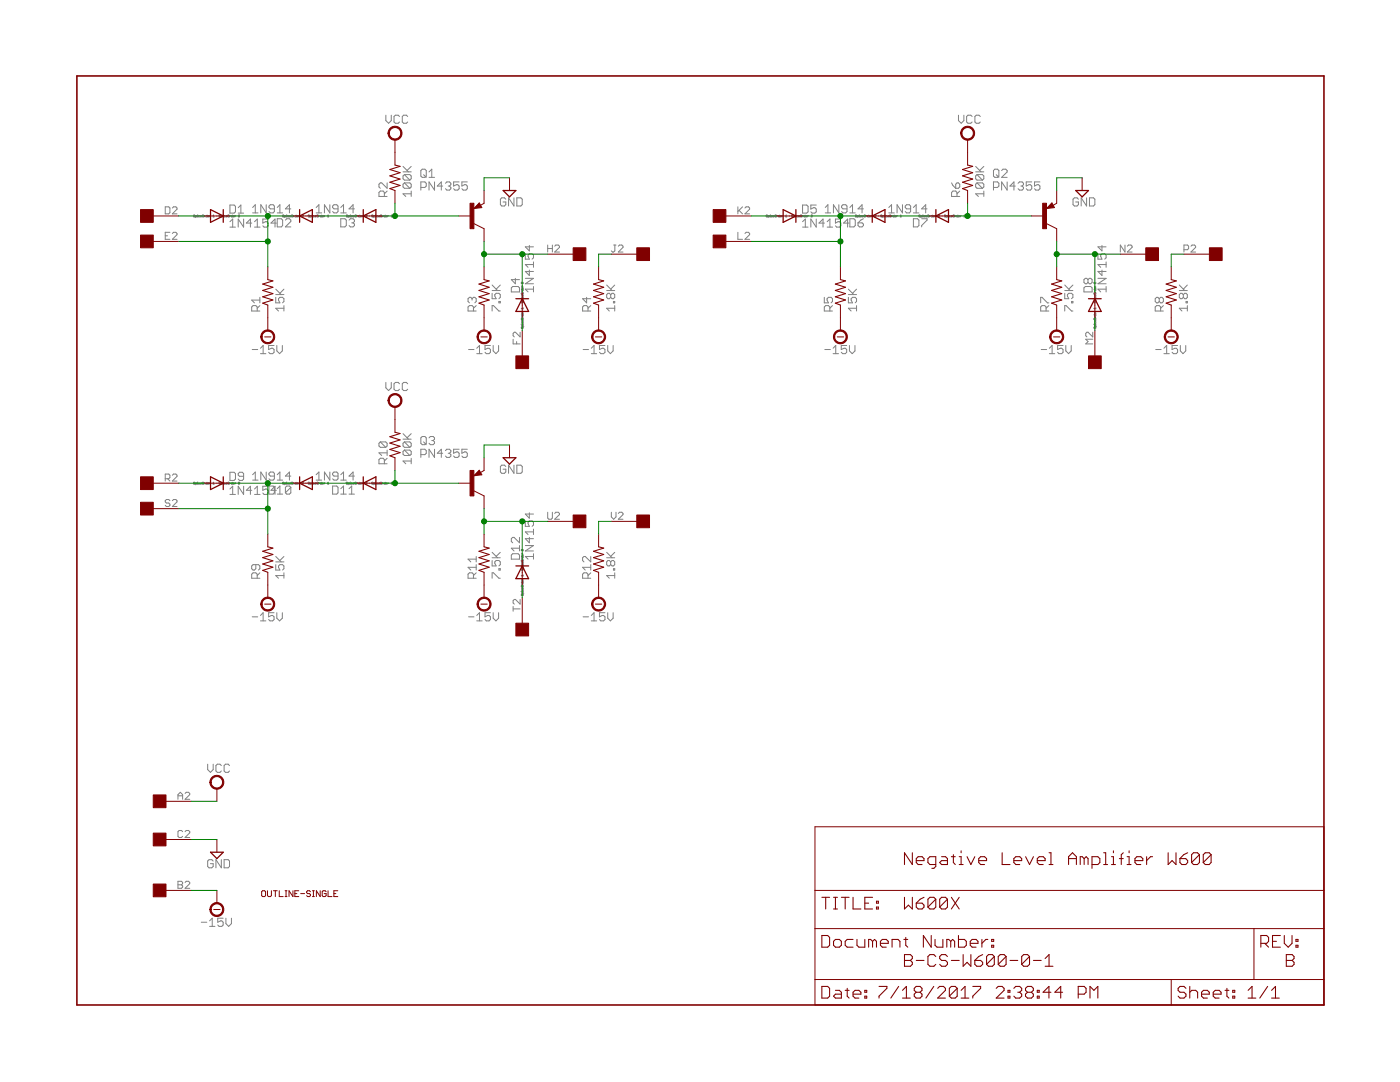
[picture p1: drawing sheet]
<svg xmlns="http://www.w3.org/2000/svg" width="279mm" height="216mm" viewBox="0 0 279 216" stroke-linecap="round" stroke-linejoin="round" font-family="sans-serif">
<g fill="none" stroke="#808080" stroke-width=".2">
<path d="M76.7 39.2v-.8l-.2-.3h-.6l-.3 .3v.8h1.7M77 23v1.1l.6 .5 .5-.5v-1.1M77.3 36.5v1.1l-1.1-1.1h-.3l-.3 .3v.5l.3 .3M77.3 38.1l-.6 .6M79.7 23.2l-.2-.2h-.6l-.3 .2v1.1l.3 .3h.6l.2-.3M80.4 34.3h1.7M80.4 33.2l1.1 1.1M80.7 36.5l-.3 .3v.5l.3 .3h1.1M80.7 36.5h1.1l.3 .3v.5l-.3 .3M80.7 34.8l-.3 .3v.6l.3 .2h1.1M80.7 34.8h1.1l.3 .3v.6l-.3 .2M80.7 36.5l1.1 1.1"/>
<path d="M80.7 34.8l1.1 1.1M81.4 23.2l-.3-.2h-.5l-.3 .2v1.1l.3 .3h.5l.3-.3M82.1 38.7h-1.7l.6 .5M82.1 38.1v1.1M82.1 33.2l-.9 .8M84 34l.3-.2h.5l.3 .2v1.1l-.3 .3h-.5l-.3-.3zM84 37.4h.8l.3-.3v-.5l-.3-.3h-.8v1.6M84.5 34.9l.6 .5M85.6 35.4h1.1M85.6 34.3l.6-.5v1.6M86.7 36.3v1.6l-1.1-1.6v1.6M88.3 37.1h-1l.8-.8v1.6"/>
<path d="M88.9 36.6l.3-.3h.5l.3 .3v.3l-.3 .2M89.5 37.1h.2M89.7 37.1l.3 .3v.3l-.3 .2h-.5l-.3-.2M91.6 36.3h-1.1v.8l.9-.2 .2 .2v.6l-.2 .2h-.6l-.3-.2M93.3 36.3h-1.1v.8l.5-.2h.3l.3 .2v.6l-.3 .2h-.6l-.2-.2M100.9 39.8l-.2-.3h-.6l-.2 .3v1l.2 .3h.6l.2-.3v-.5h-.5M102.6 39.5v1.6l-1.1-1.6v1.6M103.1 39.5h.8l.3 .3v1l-.3 .3h-.8zM189.9 36.5l.3 .5 .5 .6M191 36.5h.3l.2 .3v.5l-.2 .3h-.6v-.8zM191 39.2v-.8l-.3-.3h-.5l-.3 .3v.8h1.6M191.3 23v1.1l.5 .5 .6-.5v-1.1"/>
<path d="M191.5 38.1l-.5 .6M194 23.2l-.3-.2h-.5l-.3 .2v1.1l.3 .3h.5l.3-.3M194.7 34.3h1.6M194.7 33.2l1.1 1.1M195 36.5h1.1l.2 .3v.5l-.2 .3M195 36.5l-.3 .3v.5l.3 .3h1.1M195 34.8l-.3 .3v.6l.3 .2h1.1M195 34.8h1.1l.2 .3v.6l-.2 .2M195 36.5l1.1 1.1M195 34.8l1.1 1.1M195.6 23.2l-.2-.2h-.6l-.2 .2v1.1l.2 .3h.6l.2-.3M196.3 38.7h-1.6l.6 .5"/>
<path d="M196.3 38.1v1.1M196.3 33.2l-.8 .8M198.3 37.4h.8l.2-.3v-.5l-.2-.3h-.8v1.6M198.5 33.8h.6l.2 .2v1.1l-.2 .3h-.6l-.2-.3v-1.1zM198.8 34.9l.5 .5M199.9 34l.3-.2h.5l.3 .2v.3l-1.1 1.1h1.1M201 36.3v1.6l-1.1-1.6v1.6M202.6 37.1h-1.1l.9-.8v1.6M203.2 36.6l.3-.3h.5l.3 .3v.3l-.3 .2M203.7 37.1h.3M204 37.1l.3 .3v.3l-.3 .2h-.5l-.3-.2M205.9 36.3h-1.1v.8l.8-.2 .3 .2v.6l-.3 .2h-.5l-.3-.2"/>
<path d="M207.5 36.3h-1v.8l.5-.2h.3l.2 .2v.6l-.2 .2h-.6l-.2-.2M215.2 39.8l-.3-.3h-.5l-.3 .3v1l.3 .3h.5l.3-.3v-.5h-.5M216.9 39.5v1.6l-1.1-1.6v1.6M217.4 39.5h.8l.3 .3v1l-.3 .3h-.8zM33 41.3h.7l.2 .2v.9l-.2 .3h-.7zM33 47.1h.4M33.9 46.4h-.9v1.4h.9M34.4 46.6l.2-.2h.5l.2 .2v.2l-.9 1h.9M34.4 41.5l.2-.2h.5l.2 .2v.2l-.9 1h.9M38.9 43h-.3l.3 .2-.1 .1-.2-.1M39 43.3h.2l.1-.2-.3-.1v.4M39.4 43.3h.1"/>
<path d="M39.4 43l.1 .3M39.5 42.8v.1M39.9 43l-.3 .1 .1 .2h.2M40 43.2h.3l-.1-.2-.2 .1 .2 .2M40.4 42.9l.2 .1v.3l-.2-.1zM40.7 43v.3M40.9 43l-.2 .2M41.3 42.9v.4l-.2-.1v-.2h.2M41.4 43.2h.3l-.1-.2-.2 .1 .2 .2M41.8 43v.3M42 43l-.2 .2M42.5 43.3h.3"/>
<path d="M42.5 43l.1-.1v.4M44 43h-.3l.3 .2-.1 .1-.2-.1M44.1 43.3h.2v-.2l-.2-.1v.4M44.5 43.3h.1M44.5 43v.3M44.5 42.8v.1M45 43l-.3 .1 .1 .2h.2M45.1 43.2h.2v-.2l-.2 .1 .2 .2M45.5 42.9l.2 .1v.3l-.2-.1zM45.8 43v.3M45.9 44.2l.5-.5v1.6M45.9 45.3h1.1"/>
<path d="M45.9 40.9h.8l.3 .3v1.1l-.3 .2h-.8zM46 43l-.2 .2M46.4 42.9v.4l-.3-.1 .1-.2h.2M46.5 43.2h.3l-.1-.2-.2 .1 .2 .2M46.9 43v.3M47.1 43l-.2 .2M47.5 41.4l.6-.5v1.6M47.5 42.5h1.1M47.6 43h.2l-.2 .3h.2M48.6 43.7v1.6l-1.1-1.6v1.6M50.2 44.5h-1l.8-.8v1.6M50.4 41.4l.5-.5v1.6"/>
<path d="M50.4 42.5h1.1M50.8 45.3h1.1M50.8 44.2l.6-.5v1.6M51.9 59.9h-1.7l.6 .5M51.9 59.3v1.1M53.1 40.9v1.6l-1.1-1.6v1.6M53.5 43.7h-1v.8l.8-.3 .2 .3v.6l-.2 .2h-.6l-.2-.2M54.8 41.7h-.8l-.3-.3v-.3l.3-.2h.5l.3 .2v1.1l-.3 .3h-.5l-.3-.3M55 59.3v1.1h.9l-.3-.5v-.3l.3-.3h.5l.3 .3v.6l-.3 .2M55 58.8h1.7M55 57.7l1.1 1.1M55.2 44.5h-1.1l.8-.8v1.6"/>
<path d="M55.3 43.6h.8l.3 .3v1.1l-.3 .3h-.8zM55.3 42.5h1.1M55.3 41.4l.6-.5v1.6M56.7 43h-.3l.3 .2-.1 .1-.2-.1M56.7 57.7l-.8 .8M56.8 43.3h.2v-.2l-.2-.1v.4M57 43.9l.2-.3h.6l.2 .3v.3l-1 1.1h1M57.1 43.3h.2M57.1 43l.1 .3M57.2 42.8v.1M57.7 43l-.3 .1 .1 .2h.2M57.8 43.2h.2v-.2l-.2 .1 .2 .2"/>
<path d="M58 41.7h-1l.8-.8v1.6M58.2 42.9l.2 .1v.3l-.2-.1zM58.5 43v.3M58.7 43l-.2 .2M59.1 42.9v.4l-.3-.1 .1-.2h.2M59.2 43.2h.3l-.1-.2-.2 .1 .2 .2M59.6 43v.3M59.8 43l-.2 .2M60.3 43h.2l-.2 .3h.2M61.7 43h-.2l.2 .2v.1l-.2-.1M61.9 43.3h.2v-.2l-.2-.1v.4M62.2 43.3h.2"/>
<path d="M62.2 43l.1 .3M62.3 42.8v.1M62.7 43l-.2 .1v.2h.2M62.9 43.2h.2v-.2l-.2 .1 .2 .2M63.1 42.5h1.1M63.1 41.4l.5-.5v1.6M63.3 42.9l.2 .1-.1 .3-.2-.1zM63.6 43v.3M63.8 43l-.2 .2M64.2 42.9v.4l-.3-.1 .1-.2h.2M64.3 43.2h.3l-.1-.2-.2 .1 .2 .2M64.7 43v.3"/>
<path d="M64.9 43l-.2 .2M65.4 43.3h.2M65.4 43l.1-.1v.4M65.8 40.9v1.6l-1.1-1.6v1.6M67.5 41.7h-.8l-.3-.3v-.3l.3-.2h.5l.3 .2v1.1l-.3 .3h-.5l-.3-.3M68 43.6h.8l.3 .3v1.1l-.3 .3h-.8zM68 42.5h1.1M68 41.4l.6-.5v1.6M69.4 43h-.3l.3 .2-.1 .1-.2-.1M69.5 43.3l.2-.1v-.2h-.2v.4M69.7 43.9l.2-.3h.6l.2 .3v.3l-.2 .3M69.8 43.3h.2"/>
<path d="M69.8 43l.1 .3M69.9 42.8v.1M70.2 44.5h.3M70.4 43l-.3 .1 .1 .2h.2M70.5 44.5l.2 .2v.3l-.2 .3h-.6l-.2-.3M70.5 43.2h.2v-.2l-.2 .1 .2 .2M70.7 41.7h-1l.8-.8v1.6M70.8 43h.3l-.1 .3-.2-.1zM71.2 43v.3M71.4 43l-.2 .2M71.8 42.9v.4l-.3-.1 .1-.2h.2M71.9 43.2h.3l-.1-.2-.2 .1 .2 .2"/>
<path d="M72.3 43v.3M72.5 43l-.2 .2M73 43h.2l-.2 .3h.2M74.4 43h-.2l.2 .2v.1l-.2-.1M74.6 43.3l.2-.1v-.2h-.2v.4M74.9 43.3h.2M74.9 43l.1 .3M75 42.8v.1M75.4 43l-.2 .1v.2h.2M75.6 43.2h.2v-.2l-.2 .1 .2 .2M75.9 43h.3l-.1 .3-.2-.1zM76.3 43v.3"/>
<path d="M76.5 43l-.2 .2M76.9 42.9v.4l-.3-.1 .1-.2h.2M77 43.2h.2v-.2l-.2 .1 .2 .2M77.4 43v.3M77.6 43l-.2 .2M78.1 43.3h.2M78.1 43l.1-.1v.4M94.2 59.6l-.2-.3h-.3l-.3 .3v.6l.3 .2M94.2 59.6l.3-.3h.3l.2 .3v.6l-.2 .2M94.2 59.6v.3M98.2 58.5v1.1h.8l-.3-.5v-.3l.3-.3h.6l.2 .3v.5l-.2 .3M98.2 58h1.6"/>
<path d="M98.2 56.9l1.1 1.1M99.8 56.9l-.8 .8M102 57.4l.3-.2h1.1l.3 .2v.9h-1.7zM102.8 55.5v1.1l-.8-.8h1.7M104 59.6h.1M104 57.7h.4v.2l-.2 .1v-.3M104.1 58.4h.3v.2l-.3 .1zM104.2 59.2v.2h.2v-.2M104.2 57.1l.1 .2M104.2 58.1l.1 .2M104.2 58.3h.2M104.2 57.3h.2"/>
<path d="M104.4 56.3v.3l-.2-.3-.2 .1 .1 .2M104.4 57.4v.2l-.2-.2h.1v.2M104.4 58.9v.2l-.2-.2 .1-.1v.3M104.4 59.6v.1M104.4 59.6l-.2 .1M104.8 50.6v1.1h.8l-.2-.5v-.3l.2-.3h.6l.3 .3v.5l-.3 .3M104.8 55.5h1.7l-1.7 1.1h1.7M105.6 53.9v1.1l-.8-.8h1.7M105.6 49v1.1l-.8-.8h1.7M106.5 57.7h-1.7l.6 .6M106.5 52.3v1M106.5 57.2v1.1"/>
<path d="M106.5 52.8h-1.7l.6 .5M109.3 48.9v1.4M109.3 49.6h.9M110.2 48.9v1.4M110.7 49.1l.2-.2h.5l.3 .2v.3l-1 .9h1M117.1 59.3v1.1l-.8-.8h1.6M121.1 58h1.6M121.1 56.9l1.1 1.1M121.9 58.8l-.3-.3h-.3l-.2 .3v.5l.2 .3h.3l.3-.3M121.9 58.8l.3-.3h.2l.3 .3v.5l-.3 .3h-.2l-.3-.3M121.9 58.8v.5M122.5 48.9h.4"/>
<path d="M122.7 56.9l-.8 .8M122.7 48.9v1.2l-.2 .2h-.3l-.2-.2M123.4 49.1l.2-.2h.5l.2 .2v.3l-.9 .9h.9M147.3 41.3v1.4M147.3 46.4v1.4h.9M147.5 42l.7 .7M148.2 41.3l-.9 .9M148.7 46.6l.2-.2h.5l.2 .2v.2l-.9 1h.9M148.7 41.5l.2-.2h.5l.2 .2v.2l-.9 1h.9M153.2 43l-.2-.1-.1 .1 .3 .2h-.3M153.3 43.3l.2-.1v-.2h-.2v.4M153.7 43.3h.1"/>
<path d="M153.7 43v.3M153.7 42.8v.1M154.2 43l-.3 .1 .1 .2h.2M154.3 43.2h.2v-.2l-.2 .1 .2 .2M154.7 42.9l.2 .1v.3l-.2-.1zM155 43v.3M155.2 43l-.2 .2M155.6 42.9v.4l-.3-.1 .1-.2h.2M155.7 43.2h.3l-.1-.2-.2 .1 .2 .2M156.1 43v.3M156.3 43l-.2 .2M156.8 43.3h.2"/>
<path d="M156.8 43l.1-.1v.4M158.2 43l-.1-.1-.1 .1 .2 .2h-.2M158.4 43.3l.2-.1v-.2h-.2v.4M158.7 43.3h.2M158.7 43l.1 .3M158.8 42.8v.1M159.2 43l-.2 .1v.2h.2M159.4 43.2h.2v-.2l-.2 .1 .2 .2M159.8 42.9l.2 .1-.1 .3-.2-.1zM160.1 43v.3M160.2 45.3h1.1M160.2 44.2l.5-.5v1.6"/>
<path d="M160.2 40.9h.8l.3 .3v1.1l-.3 .2h-.8zM160.3 43l-.2 .2M160.7 42.9v.4l-.3-.1 .1-.2h.2M160.8 43.2h.3l-.1-.2-.2 .1 .2 .2M161.2 43v.3M161.4 43l-.2 .2M161.9 43h.2l-.2 .3h.2M162.9 40.9h-1.1v.8l.5-.3h.3l.3 .3v.6l-.3 .2h-.5l-.3-.2M162.9 43.7v1.6l-1.1-1.6v1.6M164.5 59.3v1.1h.8l-.2-.8 .2-.3h.6l.2 .3v.6l-.2 .2M164.5 44.5h-1.1l.9-.8v1.6M164.7 42.5h1.1"/>
<path d="M164.7 41.4l.5-.5v1.6M165.1 45.3h1.1M165.1 44.2l.5-.5v1.6M167.4 40.9v1.6l-1.1-1.6v1.6M167.8 43.7h-1.1v.8l.6-.3h.2l.3 .3v.6l-.3 .2h-.5l-.3-.2M169 41.7h-.8l-.2-.3v-.3l.2-.2h.6l.2 .2v1.1l-.2 .3h-.6l-.2-.3M169.3 59.3v1.1h.8l-.2-.8 .2-.3h.6l.2 .3v.6l-.2 .2M169.3 58.8h1.6M169.3 57.7l1.1 1.1M169.4 44.5h-1l.8-.8v1.6M169.6 43.6h.8l.3 .3v1.1l-.3 .3h-.8zM169.6 42.5h1.1"/>
<path d="M169.6 41.4l.5-.5v1.6M170.9 43l-.1-.1-.1 .1 .2 .2h-.2M170.9 57.7l-.8 .8M171.1 43.3l.2-.1v-.2h-.2v.4M171.2 44.5h.8l.3 .2v.3l-.3 .3h-.5l-.3-.3zM171.4 43.3h.2M171.4 43l.1 .3M171.5 42.8v.1M171.9 43l-.2 .1v.2h.2M172.1 43.2h.2v-.2l-.2 .1 .2 .2M172.3 43.6l-.5 .3-.6 .6M172.3 41.7h-1.1l.8-.8v1.6"/>
<path d="M172.5 42.9l.2 .1-.1 .3-.2-.1zM172.8 43v.3M173 43l-.2 .2M173.4 42.9v.4l-.3-.1 .1-.2h.2M173.5 43.2h.3l-.1-.2-.2 .1 .2 .2M173.9 43v.3M174.1 43l-.2 .2M174.6 43h.2l-.2 .3h.2M176 43l-.2-.1v.1l.2 .2h-.2M176.1 43.3l.3-.1-.1-.2h-.2v.4M176.5 43.3h.1M176.5 43l.1 .3"/>
<path d="M176.6 42.8v.1M177 43l-.2 .1v.2h.2M177.1 43.2h.3l-.1-.2-.2 .1 .2 .2M177.4 42.5h1.1M177.4 41.4l.5-.5v1.6M177.6 42.9l.2 .1-.1 .3-.2-.1zM177.9 43v.3M178.1 43l-.2 .2M178.5 42.9v.4l-.3-.1 .1-.2h.2M178.6 43.2h.2v-.2l-.2 .1 .2 .2M178.9 43v.3M179.1 43l-.2 .2"/>
<path d="M179.6 43.3h.3M179.6 43l.2-.1v.4M180.1 40.9v1.6l-1.1-1.6v1.6M181.7 41.7h-.8l-.2-.3v-.3l.2-.2h.6l.2 .2v1.1l-.2 .3h-.6l-.2-.3M182.3 43.6h.8l.3 .3v1.1l-.3 .3h-.8zM182.3 42.5h1.1M182.3 41.4l.5-.5v1.6M183.6 43l-.1-.1-.1 .1 .2 .2h-.2M183.8 43.3l.2-.1v-.2h-.2v.4M183.9 43.6h1.1v.3l-1.1 1.1v.3M184.1 43.3h.2M184.1 43l.1 .3"/>
<path d="M184.2 42.8v.1M184.6 43l-.2 .1v.2h.2M184.8 43.2h.2v-.2l-.2 .1 .2 .2M185 41.7h-1.1l.8-.8v1.6M185.2 42.9l.2 .1-.1 .3-.2-.1zM185.5 43v.3M185.7 43l-.2 .2M186.1 42.9v.4l-.3-.1 .1-.2h.2M186.2 43.2h.3l-.1-.2-.2 .1 .2 .2M186.6 43v.3M186.8 43l-.2 .2M187.3 43h.2l-.2 .3h.2"/>
<path d="M188.7 43l-.2-.1v.1l.2 .2h-.2M188.8 43.3l.3-.1-.1-.2h-.2v.4M189.2 43.3h.1M189.2 43l.1 .3M189.3 42.8v.1M189.7 43l-.2 .1v.2h.2M189.8 43.2h.3l-.1-.2-.2 .1 .2 .2M190.3 42.9l.2 .1-.1 .3-.2-.1zM190.6 43v.3M190.8 43l-.2 .2M191.2 42.9v.4l-.3-.1 .1-.2h.2M191.3 43.2h.2v-.2l-.2 .1 .2 .2"/>
<path d="M191.6 43v.3M191.8 43l-.2 .2M192.3 43.3h.3M192.3 43l.2-.1v.4M212.5 58.5v1.1h.8l-.3-.5v-.3l.3-.3h.5l.3 .3v.5l-.3 .3M212.5 58h1.6M212.5 56.9l1.1 1.1M214.1 56.9l-.8 .8M216.3 57.4l.3-.2h1.1l.3 .2v.9h-1.7zM217.1 55.8l-.2-.3h-.3l-.3 .3v.5l.3 .3h.3l.2-.3M217.1 55.8l.3-.3h.3l.3 .3v.5l-.3 .3h-.3l-.3-.3M217.1 55.8v.5"/>
<path d="M218.2 59.6h.1M218.3 58.5l.3-.1 .1 .2-.3 .1zM218.3 57.7h.4l-.1 .3-.2-.1v-.2M218.4 59.2l.1 .2h.2v-.2M218.4 58.3h.3M218.4 57.3h.3M218.4 57.1l.2 .2M218.4 58.1l.2 .2M218.7 59.6l-.3 .1M218.7 58.9l-.1 .2-.2-.2 .2-.1v.3M218.7 57.4l-.1 .2-.2-.2h.2v.2M218.7 56.3v.3l-.3-.3-.1 .1 .1 .2"/>
<path d="M218.7 59.6v.1M219.1 55.5h1.6l-1.6 1.1h1.6M219.1 50.6v1.1h.8l-.2-.8 .2-.3h.6l.2 .3v.5l-.2 .3M219.9 53.9v1.1l-.8-.8h1.6M219.9 49v1.1l-.8-.8h1.6M220.7 57.7h-1.6l.6 .6M220.7 52.8h-1.6l.6 .5M220.7 52.3v1M220.7 57.2v1.1M224.5 48.9v1.4l-.9-1.4v1.4M225 49.1l.2-.2h.5l.2 .2v.3l-.9 .9h.9M231.4 59.6l-.3-.3h-.3l-.3 .3v.6l.3 .2h.3l.3-.2"/>
<path d="M231.4 59.6l.2-.3h.3l.3 .3v.6l-.3 .2h-.3l-.2-.2M231.4 59.6v.6M235.4 58h1.6M235.4 56.9l1 1.1M236.2 58.8l-.3-.3h-.3l-.2 .3v.5l.2 .3h.3l.3-.3M236.2 58.8l.2-.3h.3l.3 .3v.5l-.3 .3h-.3l-.2-.3M236.2 58.8v.5M236.3 49.8h.7l.2-.2v-.5l-.2-.2h-.7v1.4M237 56.9l-.8 .8M237.7 49.1l.2-.2h.5l.2 .2v.3l-.9 .9h.9M50.3 69.7h1.1M51.3 62.1v-.8l-.2-.3h-.6l-.3 .3v.8h1.7"/>
<path d="M51.9 61l-.6 .5M52 69.5l.5-.6v1.7M52 70.6h1.1M54.7 68.9h-1.1v.8l.8-.2 .3 .2v.6l-.3 .3h-.5l-.3-.3M55.2 68.9v1.1l.6 .6 .5-.6v-1.1M56.7 61v1.1M56.7 61.5h-1.7l.6 .6M77 76.3v1.1l.6 .5 .5-.5v-1.1M79.7 76.6l-.2-.3h-.6l-.3 .3v1.1l.3 .2h.6l.2-.2M81.4 76.6l-.3-.3h-.5l-.3 .3v1.1l.3 .2h.5l.3-.2M93.5 69.7h1.1M94.5 62.1v-.8l-.3-.3h-.5l-.3 .3v.8h1.6"/>
<path d="M95 61l-.5 .5M95.1 69.5l.6-.6v1.7M95.1 70.6h1.1M97.9 68.9h-1.1v.8l.5-.2h.3l.3 .2v.6l-.3 .3h-.6l-.2-.3M98.2 62.1v-1.1h.3l1.1 1.1h.2M98.4 68.9v1.1l.6 .6 .5-.6v-1.1M99.6 60.2h.2v.2h-.2zM102.4 67.7v.9h1.4M103.1 68.2v.4M103.8 66.3v.9l-.9-.9h-.3l-.2 .2v.5l.2 .2M104 64.7h.1M104 62.8h.4v.2l-.2 .1v-.3"/>
<path d="M104.1 65.3l-.1 .1 .2 .1 .2-.2v.2M104.1 60.2l-.1 .2h.2l.2-.2v.2M104.1 63.5h.3v.2l-.3 .1zM104.2 64.3v.2h.2v-.2M104.2 62.1l.1 .2M104.2 63.2l.1 .2M104.2 63.4h.2M104.2 62.3h.2M104.4 60.1v-.3l-.2 .1v.2h.3M104.4 61.4v.3M104.4 62.5v.2l-.2-.2h.1v.2M104.4 63.9v.2l-.2-.2h.1v.2"/>
<path d="M104.4 64.6v.2M104.4 65.1v-.2h-.2v.2h.3M104.4 64.7l-.2 .1M104.4 61.5h-.4l.2 .2M116.4 69.7h1.1M117.3 62.1v-.8l-.2-.3h-.6l-.2 .3v.8h1.6M117.9 61l-.6 .5M118 70.6h1.1M118 69.5l.6-.6v1.7M120.7 68.9h-1.1v.8l.6-.2h.3l.2 .2v.6l-.2 .3h-.6l-.3-.3M121.3 68.9v1.1l.5 .6 .6-.6v-1.1M122.4 60.2h.3v.2h-.3z"/>
<path d="M122.7 61.5h-1.6l.5 .6M122.7 61v1.1M164.6 69.7h1.1M165.6 62.1v-.8l-.3-.3h-.5l-.3 .3v.8h1.6M166.1 61l-.5 .5M166.3 70.6h1M166.3 69.5l.5-.6v1.7M169 68.9h-1.1v.8l.5-.2h.3l.3 .2v.6l-.3 .3h-.5l-.3-.3M169.5 68.9v1.1l.6 .6 .5-.6v-1.1M170.9 61.5h-1.6l.6 .6M170.9 61v1.1M207.7 60.4v-1.1h.3l1 1.1h.3"/>
<path d="M207.8 69.7h1.1M208.8 62.1v-.8l-.3-.3h-.5l-.3 .3v.8h1.6M209.3 61l-.5 .5M209.4 69.5l.6-.6v1.7M209.4 70.6h1.1M212.2 68.9h-1.1v.8l.5-.2h.3l.3 .2v.6l-.3 .3h-.6l-.2-.3M212.5 62.1v-1.1h.3l1 1.1h.3M212.7 68.9v1.1l.6 .6 .5-.6v-1.1M213.8 60.2h.3v.2h-.3zM218.1 67.7h-1.4l.4 .5-.4 .4h1.4M218.1 66.3v.9l-1-.9h-.2l-.2 .2v.5l.2 .2M218.2 64.7h.1"/>
<path d="M218.3 63.6l.3-.1 .1 .2-.3 .1zM218.3 62.8h.4l-.1 .3-.2-.1v-.2M218.4 65.3v.2l.2-.2h.1l-.1 .2M218.4 60.2v.2l.2-.2h.1l-.1 .2M218.4 64.3l.1 .2h.2v-.2M218.4 63.4h.3M218.4 62.3h.3M218.4 62.1l.2 .2M218.4 63.2l.2 .2M218.7 65.1v-.2h-.2l-.1 .2h.4M218.7 64.7l-.3 .1M218.7 63.9l-.1 .2-.2-.2h.2v.2"/>
<path d="M218.7 62.5l-.1 .2-.2-.2h.2v.2M218.7 61.5h-.4l.1 .2M218.7 60.1v-.2l-.2-.1-.1 .3h.4M218.7 61.4v.3M218.7 64.6v.2M230.7 69.7h1M231.6 62.1v-.8l-.2-.3h-.6l-.3 .3v.8h1.7M232.2 61l-.6 .5M232.3 70.6h1.1M232.3 69.5l.5-.6v1.7M235 68.9h-1.1v.8l.6-.2h.2l.3 .2v.6l-.3 .3h-.5l-.3-.3M235.6 68.9v1.1l.5 .6 .5-.6v-1.1"/>
<path d="M236.7 60.2h.3v.2h-.3zM237 61.5h-1.6l.5 .6M237 61v1.1M33 95.5h.7l.2-.2v-.5l-.2-.2h-.7v1.4M33.4 95.5l.5 .5M33.9 99.9l-.2-.2h-.5l-.2 .2v.2l.2 .3h.5l.2 .2v.2l-.2 .3h-.5l-.2-.3M34.4 94.8l.2-.2h.5l.2 .2v.3l-.9 .9h.9M34.4 99.9l.2-.2h.5l.2 .2v.2l-.9 1h.9M38.9 96.3h-.3l.3 .2-.1 .1-.2-.1M39 96.6h.2l.1-.2h-.3v.3M39.4 96.4l.1 .2M39.4 96.6h.1"/>
<path d="M39.5 96.2h.1M39.9 96.4h-.3l.1 .2h.2M40 96.5h.3l-.1-.1h-.2l.2 .2M40.4 96.2l.2 .1v.3l-.2-.1zM40.7 96.4v.2M40.9 96.4l-.2 .1M41.3 96.2v.4l-.2-.1v-.1h.2M41.4 96.5h.3l-.1-.1h-.2l.2 .2M41.8 96.4v.2M42 96.4l-.2 .1M42.5 96.4l.1-.2v.4M42.5 96.6h.3"/>
<path d="M44 96.3h-.3l.3 .2-.1 .1-.2-.1M44.1 96.6h.2v-.2h-.2v.3M44.5 96.4v.2M44.5 96.6h.1M44.5 96.2h.1M45 96.4h-.3l.1 .2h.2M45.1 96.5h.2v-.1h-.2l.2 .2M45.5 96.2l.2 .1v.3l-.2-.1zM45.8 96.4v.2M45.9 97.6l.5-.6v1.7M45.9 98.7h1.1M45.9 94.2h.8l.3 .3v1.1l-.3 .3h-.8z"/>
<path d="M46 96.4l-.2 .1M46.4 96.2v.4l-.3-.1 .1-.1h.2M46.5 96.5h.3l-.1-.1h-.2l.2 .2M46.9 96.4v.2M47.1 96.4l-.2 .1M47.6 96.3h.2l-.2 .3h.2M48.6 95h-.8l-.3-.2v-.3l.3-.3h.5l.3 .3v1.1l-.3 .3h-.5l-.3-.3M48.6 97v1.7l-1.1-1.7v1.7M50.2 97.8h-1l.8-.8v1.7M50.4 94.7l.5-.5v1.6M50.4 95.8h1.1M50.8 97.6l.6-.6v1.7"/>
<path d="M50.8 98.7h1.1M53.1 94.2v1.6l-1.1-1.6v1.6M53.5 97h-1v.8l.8-.2 .2 .2v.6l-.2 .3h-.6l-.2-.3M53.7 97h.8l.3 .2v1.1l-.3 .3h-.8zM54.8 95h-.8l-.3-.3v-.3l.3-.2h.5l.3 .2v1.1l-.3 .3h-.5l-.3-.3M55.2 97.8h-1.1l.8-.8v1.7M55.3 94.7l.6-.5v1.6M55.3 97.5l.6-.5v1.6M55.3 95.8h1.1M55.3 98.6h1.1M56.7 96.3h-.3l.3 .2-.1 .1-.2-.1M56.8 96.6h.2v-.2h-.2v.3"/>
<path d="M57.1 96.4l.1 .2M57.1 96.6h.2M57.2 96.2h.1M57.7 96.4h-.3l.1 .2h.2M57.8 96.5h.2v-.1h-.2l.2 .2M58 95h-1l.8-.8v1.6M58 97.2v1.1l-.2 .3h-.6l-.2-.3M58 97.2l-.2-.2h-.6l-.2 .2v1.1M58 97.2l-1 1.1M58.2 96.2l.2 .1v.3l-.2-.1zM58.5 96.4v.2M58.7 96.4l-.2 .1"/>
<path d="M59.1 96.2v.4l-.3-.1 .1-.1h.2M59.2 96.5h.3l-.1-.1h-.2l.2 .2M59.6 96.4v.2M59.8 96.4l-.2 .1M60.3 96.3h.2l-.2 .3h.2M61.7 96.3h-.2l.2 .2v.1l-.2-.1M61.9 96.6h.2v-.2h-.2v.3M62.2 96.4l.1 .2M62.2 96.6h.2M62.3 96.2h.1M62.7 96.4h-.2v.2h.2M62.9 96.5h.2v-.1h-.2l.2 .2"/>
<path d="M63.1 94.7l.5-.5v1.6M63.1 95.8h1.1M63.3 96.2l.2 .1-.1 .3-.2-.1zM63.6 96.4v.2M63.8 96.4l-.2 .1M64.2 96.2v.4h-.2l-.1-.2h.3M64.3 96.5h.3l-.1-.1h-.2l.2 .2M64.7 96.4v.2M64.9 96.4l-.2 .1M65.4 96.4l.1-.2v.4M65.4 96.6h.2M65.8 94.2v1.6l-1.1-1.6v1.6"/>
<path d="M66.4 97h.8l.3 .2v1.1l-.3 .3h-.8zM67.5 95h-.8l-.3-.3v-.3l.3-.2h.5l.3 .2v1.1l-.3 .3h-.5l-.3-.3M68 94.7l.6-.5v1.6M68 97.5l.6-.5v1.6M68 95.8h1.1M68 98.6h1.1M69.4 96.3l-.2-.1-.1 .2 .3 .1h-.3M69.5 96.6h.2v-.2h-.2v.3M69.7 97.5l.5-.5v1.6M69.7 98.6h1M69.8 96.4l.1 .2M69.8 96.6h.2"/>
<path d="M69.9 96.2h.1M70.4 96.4h-.3l.1 .2h.2M70.5 96.5h.2v-.1h-.2l.2 .2M70.7 95h-1l.8-.8v1.6M70.9 96.2l.2 .1-.1 .3-.2-.1zM71.2 96.4v.2M71.4 96.4l-.2 .1M71.8 96.2v.4h-.2l-.1-.2h.3M71.9 96.5h.3l-.1-.1h-.2l.2 .2M72.3 96.4v.2M72.5 96.4l-.2 .1M73 96.3h.2l-.2 .3h.2"/>
<path d="M74.4 96.3l-.1-.1-.1 .2 .2 .1h-.2M74.6 96.6h.2v-.2h-.2v.3M74.9 96.4l.1 .2M74.9 96.6h.2M75 96.2h.1M75.4 96.4h-.2v.2h.2M75.6 96.5h.2v-.1h-.2l.2 .2M75.9 88.2h1.1l.3 .3v.5l-.3 .3M75.9 88.2l-.3 .3v.5l.3 .3h1.1M75.9 88.2l1.1 1.1M76 96.2l.2 .1-.1 .3-.2-.1zM76.3 96.4v.2"/>
<path d="M76.5 96.4l-.2 .1M76.7 92.5v-.8l-.2-.3h-.6l-.3 .3v.8h1.7M76.9 96.2v.4h-.2l-.1-.2h.3M77 96.5h.2v-.1h-.2l.2 .2M77.3 89.8v1.1M77.3 91.4l-.6 .6M77.3 90.4h-1.7l.6 .5M77.4 96.4v.2M77.6 96.4l-.2 .1M78.1 96.4l.1-.2v.4M78.1 96.6h.2M80.4 87.6h1.7"/>
<path d="M80.4 86.5l1.1 1.1M80.7 88.2l-.3 .3v.5l.3 .3h1.1M80.7 88.2l1.1 1.1M80.7 88.2h1.1l.3 .3v.5l-.3 .3M80.7 89.8h1.1l.3 .3v.5l-.3 .3M80.7 89.8l-.3 .3v.5l.3 .3h1.1M80.7 89.8l1.1 1.1M82.1 91.4v1.1M82.1 92h-1.7l.6 .5M82.1 86.5l-.9 .9M84 90.7h.8l.3-.3v-.5l-.3-.3h-.8v1.7M84.3 87.1h.5l.3 .3v1.1l-.3 .2h-.5l-.3-.2v-1.1z"/>
<path d="M84.5 88.2l.6 .5M85.6 87.4l.3-.3h.5l.3 .3v.2l-.3 .3M86.2 87.9h.2M86.4 87.9l.3 .3v.3l-.3 .2h-.5l-.3-.2M86.7 89.6v1.7l-1.1-1.7v1.7M88.3 90.4h-1l.8-.8v1.7M88.9 89.9l.3-.3h.5l.3 .3v.3l-.3 .2M89.5 90.4h.2M89.7 90.4l.3 .3v.3l-.3 .3h-.5l-.3-.3M91.6 89.6h-1.1v.8l.6-.2h.3l.2 .2v.6l-.2 .3h-.6l-.3-.3M93.3 89.6h-1.1v.8l.5-.2h.3l.3 .2v.6l-.3 .3h-.6l-.2-.3M100.9 93.1l-.2-.3h-.6l-.2 .3v1.1l.2 .2h.6l.2-.2v-.6h-.5"/>
<path d="M102.6 92.8v1.6l-1.1-1.6v1.6M103.1 92.8h.8l.3 .3v1.1l-.3 .2h-.8zM51.1 112.7v.8l-.3 .2h-.3l-.3-.2v-.6l.3-.2h1.1l.3 .2v.6l-.3 .2M51.3 115.4v-.8l-.2-.3h-.6l-.3 .3v.8h1.7M51.9 114.3l-.6 .6M55 112.7v1h.9l-.3-.5v-.3l.3-.2h.5l.3 .2v.6l-.3 .2M55 112.1h1.7M55 111l1.1 1.1M56.7 114.3v1.1M56.7 111l-.8 .8M56.7 114.9h-1.7l.6 .5M94.5 115.4v-.8l-.3-.3h-.5l-.3 .3v.8h1.6"/>
<path d="M95 111v1.1M95 112.7v1M95 111.6h-1.6l.6 .5M95 114.3l-.5 .6M95 113.2h-1.6l.6 .5M98.2 111.8v1.1h.8l-.3-.5v-.3l.3-.3h.6l.2 .3v.6l-.2 .2M98.2 115.4v-1.1h.3l1.1 1.1h.2M98.2 111.3h1.6M98.2 110.2l1.1 1.1M99.6 113.5h.2v.2h-.2zM99.8 110.2l-.8 .8M102 110.8l.3-.3h1.1l.3 .3v.8h-1.7z"/>
<path d="M103.7 109.4h-1.7l.6 .5M103.7 107.2v1.1l-1.1-1.1h-.3l-.3 .3v.5l.3 .3M103.7 108.9v1M103.8 119.6v.9l-.9-.9h-.3l-.2 .2v.5l.2 .2M104 118h.1M104 112.9h.1M104 111.8h.4v.2h-.3zM104 116.9l.4-.1v.2l-.3 .1zM104 111.1h.4v.2h-.2v-.2M104 116.2h.4v.2h-.2v-.2M104.1 113.5l-.1 .2 .2 .1 .2-.3v.3M104.1 118.6l-.1 .2 .2 .1 .2-.3v.3"/>
<path d="M104.2 112.5v.3l.2-.1v-.2M104.2 117.6v.2h.2v-.2M104.2 110.4l.1 .2M104.2 111.4l.1 .2M104.2 115.5l.1 .2M104.2 116.5l.1 .2M104.2 116.7h.2M104.2 115.7h.2M104.2 111.6h.2M104.2 110.6h.2M104.4 109.6v.3l-.2-.3-.2 .1 .1 .2M104.4 110.8v.2l-.2-.2 .1-.1v.3"/>
<path d="M104.4 112.2v.2l-.2-.2 .1-.1v.3M104.4 112.9v.1M104.4 113.4v-.2l-.2-.1v.3h.3M104.4 114.7v.3M104.4 115.8v.2l-.2-.2h.1v.2M104.4 117.3v.2l-.2-.2 .1-.1v.3M104.4 118v.1M104.4 118.5v-.2l-.2-.1v.3h.3M104.4 112.9l-.2 .1M104.4 118l-.2 .1M104.4 114.9h-.4l.2 .1M104.8 103.9v1.1h.8l-.2-.5v-.3l.2-.3h.6l.3 .3v.6l-.3 .2"/>
<path d="M104.8 108.9h1.7l-1.7 1h1.7M105.6 102.3v1.1l-.8-.8h1.7M105.6 107.2v1.1l-.8-.8h1.7M106.5 111h-1.7l.6 .6M106.5 105.6v1.1M106.5 110.5v1.1M106.5 106.1h-1.7l.6 .6M109.3 102.2v1.2l.2 .2h.5l.2-.2v-1.2M110.7 102.4l.2-.2h.5l.3 .2v.3l-1 .9h1M117.3 115.4v-.8l-.2-.3h-.6l-.2 .3v.8h1.6M117.9 111v1.1l-1.1-1.1h-.3l-.2 .3v.5l.2 .3M117.9 113.2h-1.6l.5 .5"/>
<path d="M117.9 114.3l-.6 .6M117.9 112.7v1M121.1 111.3h1.6M121.1 110.2l1.1 1.1M121.9 112.1l.3-.3h.2l.3 .3v.6l-.3 .2h-.2l-.3-.2M121.9 112.1l-.3-.3h-.3l-.2 .3v.6l.2 .2h.3l.3-.2M121.9 112.1v.6M122 102.2v.9l.5 .5 .4-.5v-.9M122.4 113.5h.3v.2h-.3zM122.7 114.9h-1.6l.5 .5M122.7 114.3v1.1M122.7 110.2l-.8 .8"/>
<path d="M123.4 102.4l.2-.2h.5l.2 .2v.3l-.9 .9h.9M50.3 123.1h1.1M52 122.8l.5-.5v1.6M52 123.9h1.1M54.7 122.3h-1.1v.8l.8-.3 .3 .3v.5l-.3 .3h-.5l-.3-.3M55.2 122.3v1.1l.6 .5 .5-.5v-1.1M93.5 123.1h1.1M95.1 122.8l.6-.5v1.6M95.1 123.9h1.1M97.9 122.3h-1.1v.8l.5-.3h.3l.3 .3v.5l-.3 .3h-.6l-.2-.3M98.4 122.3v1.1l.6 .5 .5-.5v-1.1M102.4 121.5h1.4"/>
<path d="M102.4 121v1M116.4 123.1h1.1M118 122.8l.6-.5v1.6M118 123.9h1.1M120.7 122.3h-1.1v.8l.6-.3h.3l.2 .3v.5l-.2 .3h-.6l-.3-.3M121.3 122.3v1.1l.5 .5 .6-.5v-1.1M35.5 159.5v-.9l.5-.5 .4 .5v.9M35.5 158.8h.9M36.9 158.3l.3-.2h.4l.3 .2v.3l-1 .9h1M41.4 152.5v1.1l.6 .5 .5-.5v-1.1M44.2 152.8l-.3-.3h-.5l-.3 .3v1l.3 .3h.5l.3-.3M45.8 152.8l-.3-.3h-.5l-.3 .3v1l.3 .3h.5l.3-.3"/>
<path d="M35.5 175.9h.7l.2 .2v.2l-.2 .3 .2 .2v.2l-.2 .2h-.7zM35.5 176.6h.7M36.4 165.9l-.2-.2h-.4l-.3 .2v1l.3 .2h.4l.2-.2M36.9 165.9l.3-.2h.4l.3 .2v.3l-1 .9h1M36.9 176.1l.3-.2h.4l.3 .2v.2l-1 .9h1M42.5 171.8l-.2-.3h-.6l-.3 .3v1.1l.3 .3h.6l.2-.3v-.6h-.5M44.2 171.5v1.7l-1.1-1.7v1.7M44.7 171.5h.8l.3 .3v1.1l-.3 .3h-.8zM40.2 184h1.1M41.8 183.7l.6-.5v1.6M41.8 184.8h1.1M44.5 183.2h-1v.8l.5-.3h.3l.2 .3v.6l-.2 .2h-.6l-.2-.2"/>
<path d="M45.1 183.2v1.1l.5 .5 .6-.5v-1.1"/>
</g>
<g fill="none" stroke="#800000" stroke-width=".21">
<path d="M78.8 32.9l1 .3-2 .6 2 .7-2 .6 2 .6-2 .7 2 .6-2 .6 1 .4M193.1 32.9l1 .3-2 .6 2 .7-2 .6 2 .6-2 .7 2 .6-2 .6 1 .4M53.4 55.8l1.1 .2-2.1 .7 2.1 .6-2.1 .7 2.1 .6-2.1 .6 2.1 .7-2.1 .6 1 .4M96.6 55.8l1 .2-2 .7 2 .6-2 .7 2 .6-2 .6 2 .7-2 .6 1 .4M119.5 55.8l1 .2-2.1 .7 2.1 .6-2.1 .7 2.1 .6-2.1 .6 2.1 .7-2.1 .6 1.1 .4M167.7 55.8l1 .2-2 .7 2 .6-2 .7 2 .6-2 .6 2 .7-2 .6 1 .4M210.9 55.8l1 .2-2 .7 2 .6-2 .7 2 .6-2 .6 2 .7-2 .6 1 .4M233.7 55.8l1.1 .2-2.1 .7 2.1 .6-2.1 .7 2.1 .6-2.1 .6 2.1 .7-2.1 .6 1 .4M78.8 86.3l1 .2-2 .6 2 .7-2 .6 2 .6-2 .7 2 .6-2 .7 1 .3M53.4 109.1l1.1 .3-2.1 .6 2.1 .6-2.1 .7 2.1 .6-2.1 .6 2.1 .7-2.1 .6 1 .4M96.6 109.1l1 .3-2 .6 2 .6-2 .7 2 .6-2 .6 2 .7-2 .6 1 .4M119.5 109.1l1 .3-2.1 .6 2.1 .6-2.1 .7 2.1 .6-2.1 .6 2.1 .7-2.1 .6 1.1 .4"/>
<path d="M164 179h1.6M164.8 179v2.4M166.3 179h.8M166.7 179v2.4M167.9 179h1.6M168.7 179v2.4M170.2 179v2.4h1.6M174.1 179h-1.5v2.4h1.5M174.9 179.8h.4v.4h-.4zM180.5 179v2.4l.8-.8 .8 .8v-2.4M182.1 170.2v2.3l-1.6-2.3v2.3M182.9 171.7h1.5v-.4l-.4-.4h-.8l-.3 .4v.8l.3 .4h.8"/>
<path d="M184.4 179l-.8 .4-.7 .8M186.8 172.5h-1.2l-.4-.4v-.8l.4-.4h1.2v2l-.4 .4h-.4M186.8 179.4v1.6l-.4 .4h-.8l-.4-.4M186.8 179.4l-.4-.4h-.8l-.4 .4v1.6M186.8 179.4l-1.6 1.6M187.9 170.9h.8l.4 .4v1.2h-1.2l-.4-.4 .4-.4h1.2M189.1 179.4v1.6l-.4 .4h-.8l-.4-.4M189.1 179.4l-.4-.4h-.8l-.4 .4v1.6M189.1 179.4l-1.6 1.6M189.9 170.9h.7M189.9 179l1.5 2.4M190.3 170.5v1.6l.3 .4"/>
<path d="M191.4 172.5h.8M191.4 170.9h.4v1.6M191.4 179l-1.5 2.4M191.8 169.8v.4M193 170.9l.8 1.6 .7-1.6M195.3 171.7h1.6v-.4l-.4-.4h-.8l-.4 .4v.8l.4 .4h.8M200 170.2v2.3h1.6M202.3 171.7h1.6v-.4l-.4-.4h-.8l-.4 .4v.8l.4 .4h.8M204.7 170.9l.8 1.6 .7-1.6M207 171.7h1.6v-.4l-.4-.4h-.8l-.4 .4v.8l.4 .4h.8M209.4 172.5h.7M209.4 170.2h.3v2.3"/>
<path d="M213.3 172.5v-1.6l.7-.7 .8 .7v1.6M213.3 171.3h1.5M216.4 171.3l-.4-.4h-.4v1.6M216.4 171.3v1.2M216.4 171.3l.4-.4 .3 .4v1.2M217.9 172.5h1.2l.4-.4v-.8l-.4-.4h-1.2v2.4M220.3 172.5h.7M220.3 170.2h.4v2.3M221.8 172.5h.8M221.8 170.9h.4v1.6M222.2 169.8v.4M223.4 171.3h.8"/>
<path d="M224.2 170.2l-.4 .3v2M224.9 172.5h.8M224.9 170.9h.4v1.6M225.3 169.8v.4M226.5 171.7h1.6v-.4l-.4-.4h-.8l-.4 .4v.8l.4 .4h.8M228.8 170.9v1.6M230 170.9h-.4l-.8 .8M233.1 170.2v2.3l.8-.8 .8 .8v-2.3M235.5 171.3h1.1l.4 .4v.4l-.4 .4h-.7l-.4-.4zM237 170.2l-.8 .3-.7 .8M239.4 170.5v1.6l-.4 .4h-.8l-.4-.4M239.4 170.5l-.4-.3h-.8l-.4 .3v1.6"/>
<path d="M239.4 170.5l-1.6 1.6M241.7 170.5v1.6l-.4 .4h-.8l-.4-.4M241.7 170.5l-.4-.3h-.8l-.4 .3v1.6M241.7 170.5l-1.6 1.6M164 186.7h1.2l.4 .3v1.6l-.4 .4h-1.2zM164 196.8h1.2l.4 .4v1.6l-.4 .4h-1.2zM166.3 187.8l.4-.3h.8l.4 .3v.8l-.4 .4h-.8l-.4-.4zM166.3 181.4h.8M166.7 197.6h.8l.4 .4v1.2h-1.2l-.4-.4 .4-.4h1.2M168.7 197.6h.8M169.1 197.2v1.6l.4 .4M170.2 198.4h1.6v-.4l-.4-.4h-.8l-.4 .4v.8l.4 .4h.8"/>
<path d="M170.2 187.5h-1.1l-.4 .3v.8l.4 .4h1.1M171 187.5v1.1l.4 .4h1.2v-1.5M172.6 198.8h.4v.4h-.4zM172.6 197.6h.4v.4h-.4zM172.6 180.2h.8M174.1 187.8l-.3-.3h-.4v1.5M174.1 187.8l.4-.3 .4 .3v1.2M174.1 187.8v1.2M174.9 181h.4v.4h-.4zM175.4 196.8h1.6v.4l-1.6 1.6v.4M175.7 188.2h1.6v-.4l-.4-.3h-.8l-.4 .3v.8l.4 .4h.8M178 189v-1.5h1.2l.4 .3v1.2"/>
<path d="M179.3 196.8l-1.5 2.4M180.1 199.2h1.6M180.1 197.6l.8-.8v2.4M180.4 187.5h.8M180.5 190.5h1.2l.4 .4v.4l-.4 .3 .4 .4v.4l-.4 .4h-1.2zM180.5 191.6h1.2M180.8 187v1.6l.4 .4M182.8 198l-.3 .4v.4l.3 .4h.8l.4-.4v-.4l-.4-.4M182.8 198l-.3-.4v-.4l.3-.4h.8l.4 .4v.4l-.4 .4M182.8 198h.8M182.9 180.2h1.1l.4 .4v.4l-.4 .4h-.8l-.3-.4zM182.9 191.6h1.5"/>
<path d="M185.8 186.7v2.3l-1.5-2.3v2.3M186.4 196.8l-1.6 2.4M186.6 187.5v1.1l.4 .4h1.2v-1.5M186.8 190.9l-.4-.4h-.8l-.4 .4v1.5l.4 .4h.8l.4-.4M187.1 197.2l.4-.4h.8l.4 .4v.4l-1.6 1.6h1.6M189.1 190.9l-.4-.4h-.8l-.4 .4v.4l.4 .3h.8l.4 .4v.4l-.4 .4h-.8l-.4-.4M189.7 187.8l-.4-.3h-.3v1.5M189.7 187.8l.4-.3 .4 .3v1.2M189.7 187.8v1.2M189.9 191.6h1.5M191 197.2v1.6l-.4 .4h-.7l-.4-.4M191 197.2l-.4-.4h-.7l-.4 .4v1.6"/>
<path d="M191 197.2l-1.5 1.6M191.3 186.7v2.3h1.2l.3-.4v-.8l-.3-.3h-1.2M191.8 199.2h1.6M191.8 197.6l.8-.8v2.4M192.2 190.5v2.3l.8-.8 .8 .8v-2.3M193.6 188.2h1.6v-.4l-.4-.3h-.8l-.4 .3v.8l.4 .4h.8M194.1 196.8h1.6v.4l-1.6 1.6v.4M194.5 191.6h1.2l.4 .4v.4l-.4 .4h-.8l-.4-.4zM196 187.5v1.5M196.1 190.5l-.8 .4-.8 .7M197.1 187.5h-.4l-.7 .7M197.9 188.6h.4v.4h-.4z"/>
<path d="M197.9 187.5h.4v.3h-.4zM198.4 190.9l-.3-.4h-.8l-.4 .4v1.5M198.4 190.9v1.5l-.3 .4h-.8l-.4-.4M198.4 190.9l-1.5 1.5M198.8 197.2l.4-.4h.8l.4 .4v.4l-1.6 1.6h1.6M200.8 190.9l-.4-.4h-.8l-.4 .4v1.5M200.8 190.9v1.5l-.4 .4h-.8l-.4-.4M200.8 190.9l-1.6 1.5M201.2 198.8h.3v.4h-.3zM201.2 197.6h.3v.4h-.3zM201.6 191.6h1.5M202.3 197.2l.4-.4h.8l.4 .4v.4l-.4 .4"/>
<path d="M203.1 198h.4M203.5 198l.4 .4v.4l-.4 .4h-.8l-.4-.4M205.1 198l-.4-.4v-.4l.4-.4h.7l.4 .4v.4l-.4 .4M205.1 198l-.4 .4v.4l.4 .4h.7l.4-.4v-.4l-.4-.4M205.1 198h.7M205.5 190.9l-.4-.4h-.8l-.4 .4v1.5M205.5 190.9v1.5l-.4 .4h-.8l-.4-.4M205.5 190.9l-1.6 1.5M206.2 191.6h1.6M207 197.6h.4v.4h-.4zM207 198.8h.4v.4h-.4zM208.6 192.8h1.5"/>
<path d="M208.6 191.3l.8-.8v2.3M209.7 198h-1.5l1.1-1.2v2.4M212.1 198h-1.6l1.2-1.2v2.4M215.2 198.4h1.2l.3-.4v-.8l-.3-.4h-1.2v2.4M217.5 199.2v-2.4l.8 .8 .8-.8v2.4M236.7 197.2l-.4-.4h-.8l-.4 .4v.4l.4 .4h.8l.4 .4v.4l-.4 .4h-.8l-.4-.4M237.4 198l.4-.4h.8l.4 .4v1.2M237.4 196.8v2.4M239.8 198.4h1.5v-.4l-.3-.4h-.8l-.4 .4v.8l.4 .4h.8M242.1 198.4h1.6v-.4l-.4-.4h-.8l-.4 .4v.8l.4 .4h.8M244.5 197.6h.8M244.9 197.2v1.6l.4 .4"/>
<path d="M246 198.8h.4v.4h-.4zM246 197.6h.4v.4h-.4zM249.1 199.2h1.5M249.1 197.6l.8-.8v2.4M251.6 188.2h1.2l.4-.4v-.8l-.4-.3h-1.2v2.3M252.4 188.2l.8 .8M253 196.8l-1.6 2.4M253.8 199.2h1.5M253.8 197.6l.8-.8v2.4M254 187.8h.7M255.5 186.7h-1.5v2.3h1.5M256.3 186.7v1.5l.8 .8 .8-.8v-1.5"/>
<path d="M256.7 190.5h1.2l.4 .4v.4l-.4 .3 .4 .4v.4l-.4 .4h-1.2zM256.7 191.6h1.2M258.6 188.6h.4v.4h-.4zM258.6 187.5h.4v.3h-.4z"/>
</g>
<path d="M15.3 15.2h248.9v185.3h-248.9z" fill="none" stroke="#800000" stroke-width=".32"/>
<g fill="none" stroke="#800000" stroke-width=".2">
<path d="M78.8 27.9v5M78.8 38v2.6M96.6 38v2.6l-.7 .4M101.7 35.5v2.5M193.1 27.9v5M193.1 38v2.6M210.9 38v2.6l-.7 .4M216 35.5v2.5M30.6 48.2h5.1M30.6 43.1h5.1M40.7 43.1h5.1M53.4 53.3v2.5"/>
<path d="M58.5 43.1h5.1M71.2 43.1h5.1M91.5 43.1h2.6M94.6 44.6l2 1v2.6M95.7 40.5l.5 .9-1.6 .2zM96.6 53.3v2.5M104.2 58.3v5.1M109.3 50.7h5.1M119.5 53.3v2.5M122 50.7h5.1M144.9 48.2h5M144.9 43.1h5"/>
<path d="M155 43.1h5.1M167.7 53.3v2.5M172.8 43.1h5.1M185.5 43.1h5.1M205.8 43.1h2.5M208.9 44.6l2 1v2.6M209.9 40.5l.5 .9-1.5 .2zM210.9 53.3v2.5M218.5 58.3v5.1M223.6 50.7h5.1M233.7 53.3v2.5M236.3 50.7h5.1"/>
<path d="M52.8 67.2h1.3M53.4 60.9v5.1M96 67.2h1.2M96.6 60.9v5.1M104.2 66v5M118.8 67.2h1.3M119.5 60.9v5.1M167.1 67.2h1.3M167.7 60.9v5.1M210.2 67.2h1.3M210.9 60.9v5.1M218.5 66v5"/>
<path d="M233.1 67.2h1.3M233.7 60.9v5.1M30.6 96.4h5.1M40.7 96.4h5.1M58.5 96.4h5.1M71.2 96.4h5.1M78.8 81.2v5.1M78.8 91.3v2.6M91.5 96.4h2.6M94.6 97.9l2 1.1v2.5M95.7 93.8l.5 .9-1.6 .2zM96.6 91.3v2.6l-.7 .4"/>
<path d="M101.7 88.8v2.5M30.6 101.5h5.1M53.4 106.6v2.5M53.4 114.2v5.1M96.6 106.6v2.5M96.6 114.2v5.1M104.2 111.7v5M104.2 119.3v5.1M109.3 104h5.1M119.5 106.6v2.5M119.5 114.2v5.1M122 104h5.1"/>
<path d="M52.8 120.5h1.3M96 120.5h1.2M118.8 120.5h1.3M33.1 159.9h5.1M43.3 157.4v2.5M33.1 177.7h5.1M33.1 167.5h5.1M43.3 167.5v2.6M43.3 177.7v2.5M52.4 177.7h.4l.2 .2v.8l-.2 .2h-.4l-.2-.2v-.8zM53.4 177.7v1l.2 .2h.4l.2-.2v-1M54.6 177.7h.7"/>
<path d="M54.9 177.7v1.2M55.7 177.7v1.2h.8M56.9 177.7h.4M56.9 178.9h.4M57.1 177.7v1.2M58.5 177.7v1.2l-.8-1.2v1.2M58.8 178.3h.4M59.6 177.7h-.8v1.2h.8M60 178.3h.8M62 177.9l-.2-.2h-.4l-.2 .2 .2 .4h.4l.2 .2v.2l-.2 .2h-.4l-.2-.2M62.4 177.7h.3M62.4 178.9h.3"/>
<path d="M62.5 177.7v1.2M63.9 177.7v1.2l-.8-1.2v1.2M65.1 177.9l-.2-.2h-.4l-.2 .2v.8l.2 .2h.4l.2-.2v-.4h-.4M65.5 177.7v1.2h.8M66.6 178.3h.4M67.4 177.7h-.8v1.2h.8M162.6 165h101.6v35.5h-101.6zM162.6 177.7h101.6M42.7 181.5h1.2M162.6 185.3h101.6M162.6 195.5h101.6M233.7 195.5v5"/>
<path d="M250.3 185.3v10.2"/>
</g>
<g fill="#800000" stroke="#800000" stroke-width=".2">
<path d="M142.3 46.9h2.6v2.5h-2.6z"/>
<path d="M217.2 71h2.6v2.6h-2.6z"/>
<path d="M228.7 49.4h2.5v2.6h-2.5z"/>
<path d="M241.4 49.4h2.5v2.6h-2.5z"/>
<path d="M28 95.1h2.6v2.6h-2.6z"/>
<path d="M28 100.2h2.6v2.6h-2.6z"/>
<path d="M103 124.4h2.5v2.5h-2.5z"/>
<path d="M142.3 41.8h2.6v2.6h-2.6z"/>
<path d="M127.1 49.4h2.5v2.6h-2.5z"/>
<path d="M114.4 49.4h2.5v2.6h-2.5z"/>
<path d="M103 71h2.5v2.6h-2.5z"/>
<path d="M28 46.9h2.6v2.5h-2.6z"/>
<path d="M28 41.8h2.6v2.6h-2.6z"/>
<path d="M30.6 166.2h2.5v2.6h-2.5z"/>
<path d="M114.4 102.8h2.5v2.5h-2.5z"/>
<path d="M127.1 102.8h2.5v2.5h-2.5z"/>
<path d="M30.6 176.4h2.5v2.5h-2.5z"/>
<path d="M30.6 158.6h2.5v2.6h-2.5z"/>
<path d="M93.8 40.6h.8v5h-.8z"/>
<path d="M208.1 40.6h.8v5h-.8z"/>
<path d="M93.8 93.9h.8v5.1h-.8z"/>
</g>
<g fill="#800000" stroke="#800000" stroke-width=".2">
<path d="M42.3 155.1a1.4 1.4 0 0 1 2.2 .3 1.4 1.4 0 0 1-.8 2 1.4 1.4 0 0 1-1.8-1.3h.2a1.14 1.14 0 0 1 1.7-1 1.14 1.14 0 0 1 .2 2 1.14 1.14 0 0 1-1.8-.7l-.1-.3h-.2z" fill-rule="evenodd"/>
<path d="M42.3 180.5a1.4 1.4 0 0 1 2.2 .3 1.4 1.4 0 0 1-.8 2 1.4 1.4 0 0 1-1.8-1.3h.2a1.14 1.14 0 0 1 1.7-1 1.14 1.14 0 0 1 .2 2 1.14 1.14 0 0 1-1.8-.7l-.1-.3h-.2z" fill-rule="evenodd"/>
<path d="M52.4 66.3a1.4 1.4 0 0 1 2.2 .2 1.4 1.4 0 0 1-.8 2.1 1.4 1.4 0 0 1-1.8-1.4h.3a1.14 1.14 0 0 1 1.7-.9 1.14 1.14 0 0 1 .1 1.9 1.14 1.14 0 0 1-1.8-.7v-.3h-.3z" fill-rule="evenodd"/>
<path d="M95.6 66.3a1.4 1.4 0 0 1 2.2 .2 1.4 1.4 0 0 1-.8 2.1 1.4 1.4 0 0 1-1.8-1.4h.3a1.15 1.15 0 0 1 1.6-1.1 1.15 1.15 0 0 1 .3 2 1.15 1.15 0 0 1-1.9-.6v-.3h-.3z" fill-rule="evenodd"/>
<path d="M118.4 66.3a1.4 1.4 0 0 1 2.3 .2 1.4 1.4 0 0 1-.9 2.1 1.4 1.4 0 0 1-1.7-1.4h.2a1.15 1.15 0 0 1 1.6-1.1 1.15 1.15 0 0 1 .3 2 1.15 1.15 0 0 1-1.8-.6l-.1-.3h-.2z" fill-rule="evenodd"/>
<path d="M166.7 66.3a1.4 1.4 0 0 1 2.2 .2 1.4 1.4 0 0 1-.8 2.1 1.4 1.4 0 0 1-1.8-1.4h.3a1.14 1.14 0 0 1 1.7-.9 1.14 1.14 0 0 1 .1 1.9 1.14 1.14 0 0 1-1.8-.7v-.3h-.3z" fill-rule="evenodd"/>
<path d="M209.9 66.3a1.4 1.4 0 0 1 2.2 .2 1.4 1.4 0 0 1-.8 2.1 1.4 1.4 0 0 1-1.8-1.4h.2a1.15 1.15 0 0 1 1.6-1.1 1.15 1.15 0 0 1 .3 2 1.15 1.15 0 0 1-1.8-.6l-.1-.3h-.2z" fill-rule="evenodd"/>
<path d="M232.7 66.3a1.4 1.4 0 0 1 2.2 .2 1.4 1.4 0 0 1-.8 2.1 1.4 1.4 0 0 1-1.8-1.4h.3a1.15 1.15 0 0 1 1.6-1.1 1.15 1.15 0 0 1 .3 2 1.15 1.15 0 0 1-1.9-.6v-.3h-.3z" fill-rule="evenodd"/>
<path d="M52.4 119.6a1.39 1.39 0 0 1 2.2 .2 1.39 1.39 0 0 1-.8 2.1 1.39 1.39 0 0 1-1.8-1.4h.3a1.14 1.14 0 0 1 1.7-.9 1.14 1.14 0 0 1 .1 1.9 1.14 1.14 0 0 1-1.8-.7v-.3h-.3z" fill-rule="evenodd"/>
<path d="M95.6 119.6a1.4 1.4 0 0 1 2.2 .2 1.4 1.4 0 0 1-.8 2.1 1.4 1.4 0 0 1-1.8-1.4h.3a1.15 1.15 0 0 1 1.6-1 1.15 1.15 0 0 1 .3 1.9 1.15 1.15 0 0 1-1.9-.6v-.3h-.3z" fill-rule="evenodd"/>
<path d="M118.4 119.6a1.39 1.39 0 0 1 2.3 .2 1.39 1.39 0 0 1-.9 2.1 1.39 1.39 0 0 1-1.7-1.4h.2a1.15 1.15 0 0 1 1.6-1 1.15 1.15 0 0 1 .3 1.9 1.15 1.15 0 0 1-1.8-.6l-.1-.3h-.2z" fill-rule="evenodd"/>
<path d="M77.8 79a1.4 1.4 0 0 1 2.2 .2 1.4 1.4 0 0 1-.8 2.1 1.4 1.4 0 0 1-1.8-1.4h.3a1.15 1.15 0 0 1 1.6-1.1 1.15 1.15 0 0 1 .3 2 1.15 1.15 0 0 1-1.9-.6v-.3h-.3z" fill-rule="evenodd"/>
<path d="M77.8 25.6a1.4 1.4 0 0 1 2.2 .3 1.4 1.4 0 0 1-.8 2 1.4 1.4 0 0 1-1.8-1.3h.3a1.15 1.15 0 0 1 1.6-1.1 1.15 1.15 0 0 1 .3 1.9 1.15 1.15 0 0 1-1.9-.5v-.3h-.3z" fill-rule="evenodd"/>
<path d="M192.1 25.6a1.4 1.4 0 0 1 2.2 .3 1.4 1.4 0 0 1-.8 2 1.4 1.4 0 0 1-1.8-1.3h.3a1.15 1.15 0 0 1 1.6-1.1 1.15 1.15 0 0 1 .3 1.9 1.15 1.15 0 0 1-1.9-.5v-.3h-.3z" fill-rule="evenodd"/>
</g>
<g fill="none" stroke="#800000" stroke-width=".25">
<path d="M100.4 38h2.6l-1.3 1.3zM214.7 38h2.5l-1.2 1.3zM42 41.8l2.6 1.3-2.6 1.3zM44.6 41.8v2.6M59.8 43.1l2.5-1.3v2.6zM59.8 41.8v2.6M72.5 43.1l2.5-1.3v2.6zM72.5 41.8v2.6M95.6 41.2h-.4l.4-.3 .2 .4-1 .1 .8-.7 .4 .6M103 59.6h2.5M104.2 59.6l1.3 2.5h-2.5zM156.3 41.8l2.5 1.3-2.5 1.3z"/>
<path d="M158.8 41.8v2.6M174.1 43.1l2.5-1.3v2.6zM174.1 41.8v2.6M186.8 43.1l2.5-1.3v2.6zM186.8 41.8v2.6M209.9 41.2h-.4l.4-.3 .2 .4-1 .1 .8-.7 .3 .6M217.2 59.6h2.6M218.5 59.6l1.3 2.5h-2.6zM42 95.1l2.6 1.3-2.6 1.3zM44.6 95.1v2.6M59.8 95.1v2.6M59.8 96.4l2.5-1.3v2.6z"/>
<path d="M72.5 95.1v2.6M72.5 96.4l2.5-1.3v2.6zM95.6 94.5h-.4l.4-.2 .2 .3-1 .2 .8-.8 .4 .6M100.4 91.3h2.6l-1.3 1.3zM103 112.9h2.5M104.2 112.9l1.3 2.6h-2.5zM42 170.1h2.6l-1.3 1.2z"/>
</g>
<g fill="none" stroke="#008000" stroke-width=".2">
<path d="M101.7 35.5h-5.1v2.5M216 35.5h-5.1v2.5M35.7 43.1h5M35.7 48.2h17.7M45.8 43.1h12.7M53.4 43.1v10.2M63.6 43.1h7.6M76.3 43.1h15.2M78.8 40.6v2.5M96.6 48.2v5.1M96.6 50.7h12.7M104.2 50.7v7.6"/>
<path d="M122 50.7h-2.5v2.6M149.9 43.1h5.1M149.9 48.2h17.8M160.1 43.1h12.7M167.7 43.1v10.2M177.9 43.1h7.6M190.6 43.1h15.2M193.1 40.6v2.5M210.9 48.2v5.1M210.9 50.7h12.7M218.5 50.7v7.6M236.3 50.7h-2.6v2.6"/>
<path d="M104.2 63.4v2.6M218.5 63.4v2.6M35.7 96.4h5M45.8 96.4h12.7M53.4 96.4v10.2M63.6 96.4h7.6M76.3 96.4h15.2M78.8 93.9v2.5M101.7 88.8h-5.1v2.5M35.7 101.5h17.7M96.6 101.5v5.1M96.6 104h12.7"/>
<path d="M104.2 104v7.7M104.2 116.7v2.6M122 104h-2.5v2.6M38.2 159.9h5.1M38.2 167.5h5.1M38.2 177.7h5.1"/>
</g>
<g fill="#008000" stroke="#008000" stroke-width=".2">
<circle cx="78.8" cy="43.1" r=".51"/>
<circle cx="53.4" cy="43.1" r=".51"/>
<circle cx="53.4" cy="48.2" r=".51"/>
<circle cx="96.6" cy="50.7" r=".51"/>
<circle cx="104.2" cy="50.7" r=".51"/>
<circle cx="193.1" cy="43.1" r=".51"/>
<circle cx="167.7" cy="43.1" r=".51"/>
<circle cx="167.7" cy="48.2" r=".51"/>
<circle cx="210.9" cy="50.7" r=".51"/>
<circle cx="218.5" cy="50.7" r=".51"/>
<circle cx="78.8" cy="96.4" r=".51"/>
<circle cx="53.4" cy="96.4" r=".51"/>
<circle cx="53.4" cy="101.5" r=".51"/>
<circle cx="96.6" cy="104" r=".51"/>
<circle cx="104.2" cy="104" r=".51"/>
</g>
</svg>
